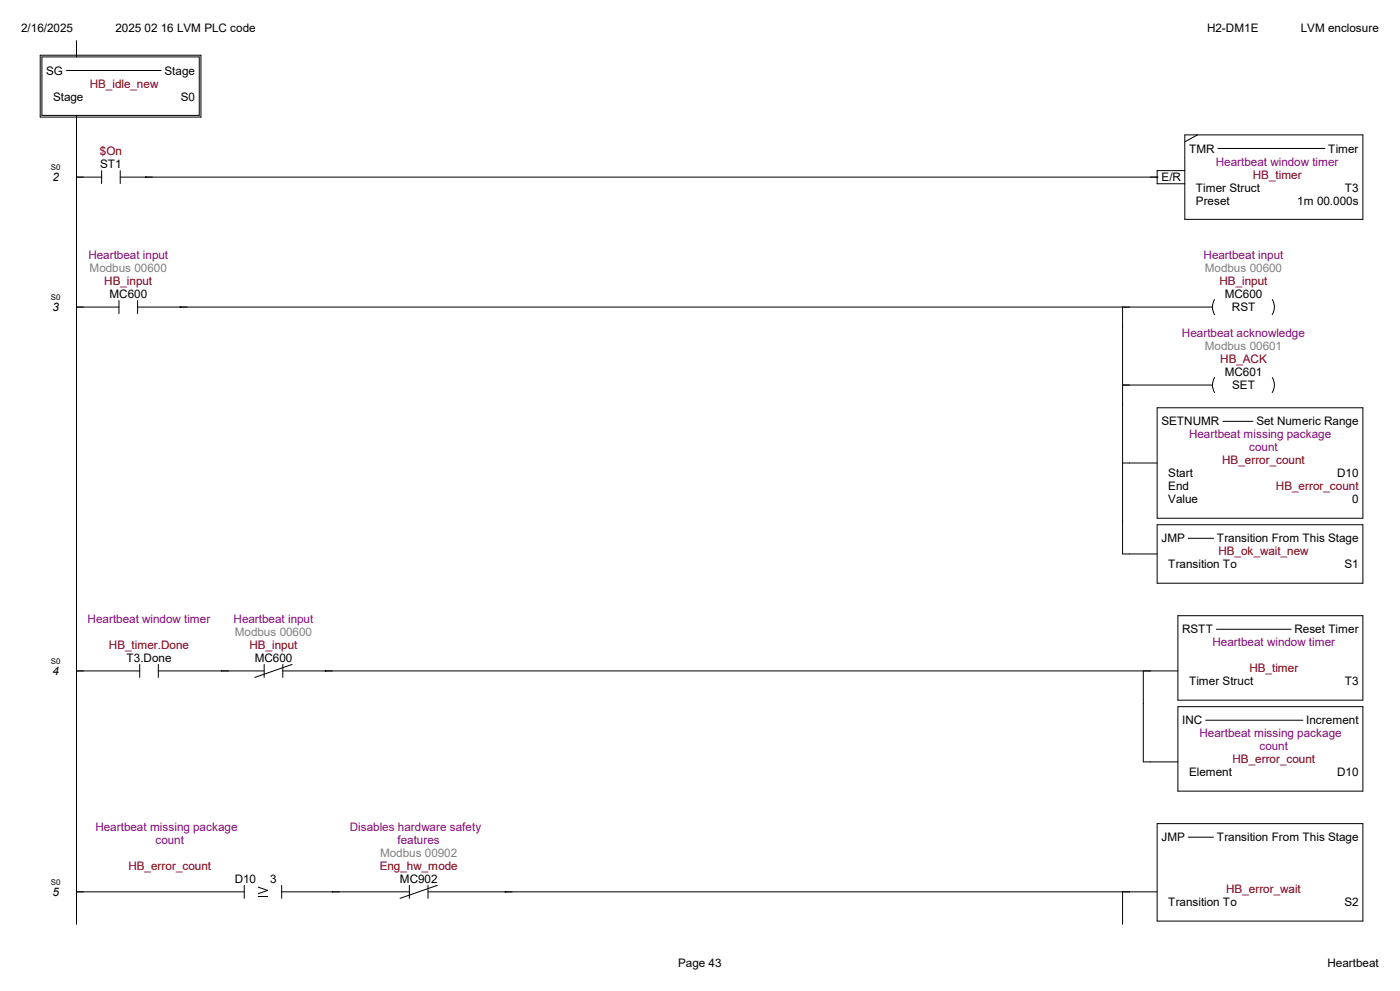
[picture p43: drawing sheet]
<svg xmlns="http://www.w3.org/2000/svg" width="420mm" height="297mm" viewBox="0 0 420 297" stroke-linecap="round" stroke-linejoin="round" font-family="sans-serif">
<defs><g id="words">
<g font-size="3.5">
<text x="6.3" y="9.5">2/16/2025</text>
<text x="34.6" y="9.5">2025 02 16 LVM PLC code</text>
<text x="362.1" y="9.5">H2-DM1E</text>
<text x="390.2" y="9.5">LVM enclosure</text>
<text x="13.8" y="22.4">SG</text>
<text x="49.4" y="22.4">Stage</text>
<text x="15.9" y="30.1">Stage</text>
<text x="54.2" y="30.1">S0</text>
<text x="356.7" y="45.7">TMR</text>
<text x="398.5" y="45.7">Timer</text>
<text x="30.1" y="50.4">ST1</text>
<text x="15.7" y="54.3">2</text>
<text x="348.5" y="54.3">E/R</text>
<text x="358.8" y="57.4">Timer Struct</text>
<text x="403.4" y="57.4">T3</text>
<text x="358.8" y="61.3">Preset</text>
<text x="389.2" y="61.3">1m 00.000s</text>
<text x="32.9" y="89.3">MC600</text>
<text x="367.4" y="89.3">MC600</text>
<text x="15.7" y="93.2">3</text>
<text x="369.6" y="93.2">RST</text>
<text x="367.4" y="112.7">MC601</text>
<text x="369.7" y="116.6">SET</text>
<text x="348.4" y="127.5">SETNUMR</text>
<text x="376.9" y="127.5">Set Numeric Range</text>
<text x="350.5" y="143.1">Start</text>
<text x="401.2" y="143.1">D10</text>
<text x="350.5" y="147">End</text>
<text x="350.5" y="150.9">Value</text>
<text x="405.6" y="150.9">0</text>
<text x="348.4" y="162.6">JMP</text>
<text x="365.1" y="162.6">Transition From This Stage</text>
<text x="350.5" y="170.3">Transition To</text>
<text x="403.3" y="170.3">S1</text>
<text x="354.6" y="189.8">RSTT</text>
<text x="388.3" y="189.8">Reset Timer</text>
<text x="15.7" y="202.3">4</text>
<text x="38" y="198.4">T3.Done</text>
<text x="76.4" y="198.4">MC600</text>
<text x="356.7" y="205.4">Timer Struct</text>
<text x="403.4" y="205.4">T3</text>
<text x="354.6" y="217.1">INC</text>
<text x="391.9" y="217.1">Increment</text>
<text x="356.7" y="232.7">Element</text>
<text x="401.2" y="232.7">D10</text>
<text x="348.4" y="252.1">JMP</text>
<text x="365.1" y="252.1">Transition From This Stage</text>
<text x="15.7" y="268.5">5</text>
<text x="70.4" y="264.6">D10</text>
<text x="81" y="264.6">3</text>
<text x="120" y="264.6">MC902</text>
<text x="350.5" y="271.6">Transition To</text>
<text x="403.3" y="271.6">S2</text>
<text x="203.5" y="289.9">Page 43</text>
<text x="398.2" y="289.9">Heartbeat</text>
</g>
<g font-size="3.5" fill="#800000">
<text x="26.9" y="26.2">HB_idle_new</text>
<text x="30" y="46.5">$On</text>
<text x="375.8" y="53.5">HB_timer</text>
<text x="31.3" y="85.4">HB_input</text>
<text x="365.8" y="85.4">HB_input</text>
<text x="366.1" y="108.8">HB_ACK</text>
<text x="366.6" y="139.2">HB_error_count</text>
<text x="382.8" y="147">HB_error_count</text>
<text x="365.5" y="166.5">HB_ok_wait_new</text>
<text x="32.7" y="194.5">HB_timer.Done</text>
<text x="74.8" y="194.5">HB_input</text>
<text x="374.8" y="201.5">HB_timer</text>
<text x="369.7" y="228.8">HB_error_count</text>
<text x="38.5" y="260.7">HB_error_count</text>
<text x="113.9" y="260.7">Eng_hw_mode</text>
<text x="367.8" y="267.7">HB_error_wait</text>
</g>
<g font-size="3.5" fill="#800080">
<text x="364.7" y="49.6">Heartbeat window timer</text>
<text x="26.5" y="77.6">Heartbeat input</text>
<text x="361.1" y="77.6">Heartbeat input</text>
<text x="354.6" y="101">Heartbeat acknowledge</text>
<text x="356.7" y="131.4">Heartbeat missing package</text>
<text x="374.7" y="135.3">count</text>
<text x="26.3" y="186.7">Heartbeat window timer</text>
<text x="70.1" y="186.7">Heartbeat input</text>
<text x="363.7" y="193.7">Heartbeat window timer</text>
<text x="359.8" y="221">Heartbeat missing package</text>
<text x="377.8" y="224.9">count</text>
<text x="28.6" y="249">Heartbeat missing package</text>
<text x="104.9" y="249">Disables hardware safety</text>
<text x="46.6" y="252.9">count</text>
<text x="119.2" y="252.9">features</text>
</g>
<g font-size="3.5" fill="#808080">
<text x="26.9" y="81.5">Modbus 00600</text>
<text x="361.4" y="81.5">Modbus 00600</text>
<text x="361.4" y="104.9">Modbus 00601</text>
<text x="70.4" y="190.6">Modbus 00600</text>
<text x="114" y="256.8">Modbus 00902</text>
</g>
<g font-size="2.4">
<text x="15.3" y="51">S0</text>
<text x="15.3" y="89.9">S0</text>
<text x="15.3" y="199">S0</text>
<text x="15.3" y="265.2">S0</text>
</g>
</g></defs>
<path d="M12.1 16.6h48.2v18.5h-48.2zM12.6 17.1h47.2v17.5h-47.2zM22.9 12.2v4.9M19.9 21.1h28.4M22.9 34.6v1" fill="none" stroke="#000" stroke-width=".3"/>
<path d="M15.3 48.8h2.9v2.7h-2.9z" fill="#fff"/>
<path d="M22.9 35.6v35M22.9 53.1h7.6M30.5 51.1v3.9M36.1 53.1h311M36.1 51.1v3.9M43.7 53.1h.1M347.1 53.1h.1M355.4 40.4h53.5v25.3h-53.5zM355.4 51.1h-8.3v4h8.3M359.3 40.4l-3.9 2.1M365.4 44.5h32.1" fill="none" stroke="#000" stroke-width=".3"/>
<path d="M15.3 87.7h2.9v2.8h-2.9z" fill="#fff"/>
<g fill="none" stroke="#000" stroke-width=".3">
<path d="M22.9 70.6v109.1M22.9 92h12.8M35.7 90.1v3.9M41.3 92h322.5M41.3 90.1v3.9M54.1 92h.1M336.8 92v74h10.3M364.4 89.8a4.3 4.3 0 0 0 0 4.5M381.7 89.8a4.3 4.3 0 0 1 0 4.5M336.8 115.4h27M364.4 113.1a4.3 4.3 0 0 0 0 4.6M381.7 113.1a4.3 4.3 0 0 1 0 4.6"/>
<path d="M336.8 138.8h10.3M347.1 122.2h61.8v33.1h-61.8zM366.8 126.3h9.1M347.1 157.3h61.8v17.5h-61.8zM356.4 161.3h7.7"/>
</g>
<path d="M15.3 196.8h2.9v2.7h-2.9z" fill="#fff"/>
<g fill="none" stroke="#000" stroke-width=".3">
<path d="M22.9 179.7v62.3M41.9 199.1v3.9M47.5 199.1v3.9M79.2 199.1v3.9M84.8 199.1v3.9M87.6 199.1l-11.1 3.9M353.4 184.5h55.5v25.3h-55.5zM364.9 188.6h22.4M22.9 201.1h19M47.5 201.1h31.7M84.8 201.1h268.6M97.6 201.1h.1"/>
<path d="M343 201.1v27.2h10.4M353.4 211.8h55.5v25.3h-55.5zM361.7 215.9h29.2"/>
</g>
<path d="M15.3 263h2.9v2.7h-2.9z" fill="#fff"/>
<g fill="none" stroke="#000" stroke-width=".3">
<path d="M22.9 242v35M347.1 246.8h61.8v29.3h-61.8zM356.4 250.9h7.7M22.9 267.3h50.4M73.3 265.3v3.9M77.5 268.7h2.8M77.5 265.9l2.8 1-2.8 .9M84.5 267.3h38.3M84.5 265.3v3.9M122.8 265.3v3.9M128.4 267.3h218.7M128.4 265.3v3.9"/>
<path d="M131.2 265.3l-11.2 3.9M151.6 267.3h.1M336.8 267.3v9.7"/>
</g>
<g fill="#fff">
<path d="M203.5 286.8h13v3.9h-13z"/>
<path d="M398.2 286.8h15.4v3.9h-15.4z"/>
</g>
<use href="#words"/>
</svg>
